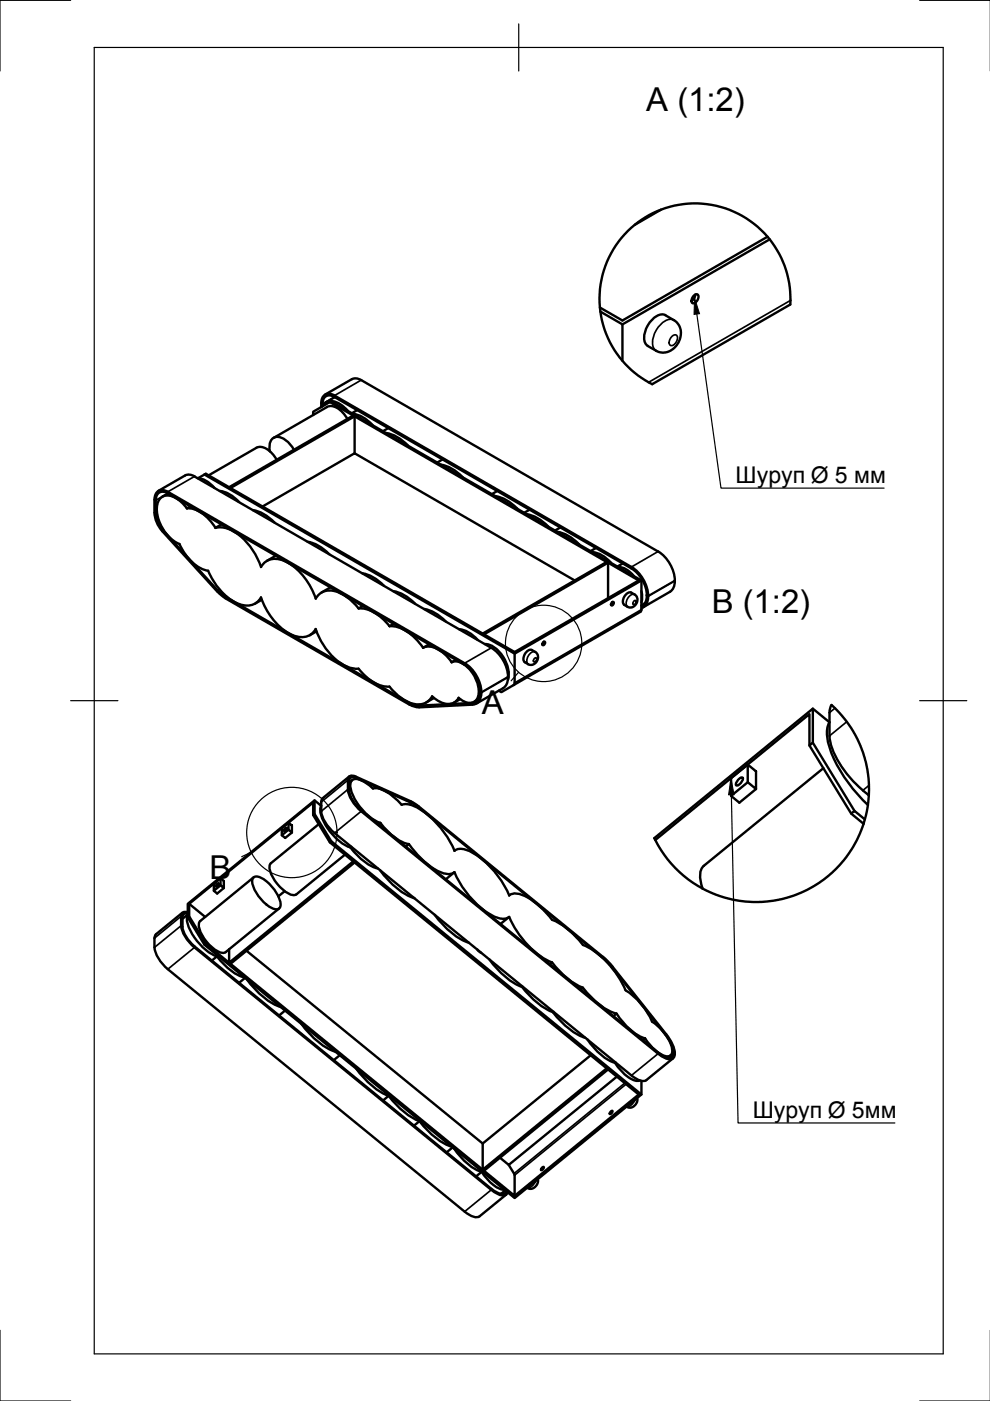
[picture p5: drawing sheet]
<svg xmlns="http://www.w3.org/2000/svg" width="210mm" height="297mm" viewBox="0 0 210 297" stroke-linecap="round" stroke-linejoin="round" font-family="sans-serif">
<defs><g id="words">
<g font-size="7">
<text x="137" y="23.5">A (1:2)</text>
<text x="150.9" y="129.9">B (1:2)</text>
<text x="102.2" y="151.3">A</text>
<text x="44.4" y="186.3">B</text>
</g>
<g font-size="4.9">
<text x="156" y="102.5">Шуруп Ø 5 мм</text>
<text x="159.6" y="237.1">Шуруп Ø 5мм</text>
</g>
</g></defs>
<!-- layer: Visible -->
<g fill="none" stroke="#000" stroke-width=".51">
<path d="M133.1 49a20.2 20.2 0 0 1 22.6-4.1 20.2 20.2 0 0 1 11.9 19.7l-29.3 16.9-.1-.1a20.3 20.3 0 0 1-5.1-32.4zM140.1 44.5l-5.5 3.2M162.7 50.2l-30.7 17.8-4.8-2.8M163.2 50.7l-31.2 18.1M127.3 66.1l4.7 2.7v7.7M137.3 73.3a2.87 2.87 0 0 1-.3-3.5 4.5 4.5 0 0 1 3.6-3.1l2.5 1.3 .9 1 .4 1.6-.5 1.9-.6 .9-.7 .6-1.5 .7-1.5-.1-2.3-1.3M147.1 62.7l.3-.2 .5-.1a1.25 1.25 0 0 1-1.1 1.9 1.07 1.07 0 0 1 .3-1.6zM147.4 62.5l-.2 .7-.6 .6M54.3 95l-10.1 5.8M54.4 94.9a2.98 2.98 0 0 1 3.3 1.2l1 1.4M62.3 95.4a4.8 4.8 0 0 0-3.6-2.8 1.93 1.93 0 0 0-1.6 2.4l.1 .7M66.4 88v-.7l3.5-2.1 5 2.9-26.3 15.2-5-2.9-1.6 1"/>
<path d="M68.2 86.2a2.32 2.32 0 0 1 3.4-.8l1.1 .7 1.1 1M68.4 86a1.62 1.62 0 0 1 .6-1.9 1.62 1.62 0 0 1 1.9 .1l63 36.3a6.7 6.7 0 0 1 3.1 7l-.6 .8-.4 .2M69.9 85.2l.3-.1 65.8 38-26.9 15.5-65.8-38M70.9 83.9l63 36.3a7.8 7.8 0 0 1 3.5 6.1M70.9 83.9a1.74 1.74 0 0 0-2-.2 1.74 1.74 0 0 0-.8 1.8v.8M71 84.2l-1.9 1.1M73.6 88.8a4.4 4.4 0 0 0-3.9-2.7l-11.7 6.7M74.9 87.8l1.8 .5 1.1 .8 1.2 1M75.2 88.3v7.8M75.7 87l-1.1 .6M76.6 80.6l62.9 36.3M76.6 80.6a2.08 2.08 0 0 0-2-.2l-5.7 3.3"/>
<path d="M81.9 91.8a8.4 8.4 0 0 1 4.6 2.7M82.3 90.8l-1.1 .6M93.5 98.5a8.4 8.4 0 0 1 4.6 2.7M93.8 97.4l-1.1 .7M33 108.8l.2 1.1 .4 1 .9 1.5M34.5 112.4l11.7 12.8M35.6 104.6l62.9 36.4M35.6 104.3l62.9 36.3M35.6 104.6a1.56 1.56 0 0 0-1.8-.2 1.56 1.56 0 0 0-.8 1.7v2.8M35.6 104.3a1.75 1.75 0 0 0-2-.2 1.75 1.75 0 0 0-.9 1.8 10 10 0 0 0 .4 4.5l.5 1.2 .8 1 11.7 12.8 1.3 1.2 39.4 22.8M35.6 104.6l-1.2 .7M39.6 107.8a6.8 6.8 0 0 1 5.5 3.3l.6 .8 1.3-.7"/>
<path d="M40.4 107.4l-.8 .4a5.7 5.7 0 0 0-4.4-2.7 2.43 2.43 0 0 0-1.9 2.6 8.7 8.7 0 0 0 4.8 7.6 10 10 0 0 0 5.3 5.5l.7 .2a13 13 0 0 0 6.7 7.1 3.5 3.5 0 0 0 4.5-1.4M41.2 101l63 36.3a7.7 7.7 0 0 1 3.5 6.3M41.3 101a2.08 2.08 0 0 0-2.1-.2l-5.6 3.3M41.9 101.4l1.5 .4 1.1 .7 1 1M45.7 111.9a6.1 6.1 0 0 1 5.4 1.9 15 15 0 0 1 4.2 6.4 3.6 3.6 0 0 1 5-1.3 13.4 13.4 0 0 1 6.6 8M46.6 104.1l1.8 .5 1.1 .8 1.2 1.1M48.9 103.5l26.3-15.2 53.4 30.9-26.3 15.1zM53.6 108.2a8.4 8.4 0 0 1 4.6 2.6M55.7 107.4l19.5-11.3 46.7 27M58.5 117.8l-1.9 1.1M65.2 114.9a8.4 8.4 0 0 1 4.6 2.6M105.1 105.2a8.4 8.4 0 0 1 4.6 2.7"/>
<path d="M105.4 104.1l-1.1 .7M111.7 109a8.4 8.4 0 0 1 4.6 2.7M112.3 108.1l-1.2 .6M118.2 112.8a8.4 8.4 0 0 1 4.6 2.6M118.8 111.8l-1.1 .7M125.6 117.1l1.2 .2 1.1 .6 1.7 1.4M126.3 116.2l-1.1 .6M128.9 119.3v7.5M132 119.5l-1.1 .6M139.5 116.9a7.8 7.8 0 0 1 3.6 6.2M46.2 125.2l1.6 1.3 39 22.5 .8 .4 1.1 .2M55.3 126.7a12.9 12.9 0 0 0 7.4 8.2 3.5 3.5 0 0 0 4.2-1.5 13.1 13.1 0 0 0 7.3 8.2l1.8 .2a9.1 9.1 0 0 0 5.9 3.8h.7"/>
<path d="M55.5 127.2l-1.4 .8M66.9 126.9a3.5 3.5 0 0 1 4.6-1.4l1.4 .6 1.3 1 1.8 1.9 .9-.5M67.1 133.9l-1.4 .8M70.1 124.5l-1.9 1.1M76 129a7.6 7.6 0 0 1 5.9 2.9l.7 .9M76.8 121.6a8.4 8.4 0 0 1 4.6 2.6M83.4 125.3a8.4 8.4 0 0 1 4.6 2.7M83.4 132.3l-.8 .5a7.6 7.6 0 0 1 5.8 2.9l1.3 1.7M89.9 129.1a8.4 8.4 0 0 1 4.6 2.7M91 136.6l-1.3 .7a3.9 3.9 0 0 1 4 .9l2.1 2.2 .9-.5M97.4 133.4l1.1 .2 1.1 .6 1.7 1.5M102.6 134.5l26.3-15.2 6.5 3.8-26.3 15.1z"/>
<path d="M102.8 136.6a5.7 5.7 0 0 1 4.6 4.1 5.3 5.3 0 0 1 .3 3.4M109.1 138.6v6.2M111.6 138.3a1.04 1.04 0 0 1 1.2-.5l.7 .4a1.52 1.52 0 0 1 .3 2 1.52 1.52 0 0 1-1.8 .6l-.7-.4a1.55 1.55 0 0 1 .3-2.1zM115.1 136.2l.3-.2 .2 .2-.2 .4-.3 .2-.1-.2zM115.3 136l-.3 .6M129.7 127.8l.3-.2 .1 .2-.1 .4-.3 .2-.2-.2zM129.8 127.7h.1M129.9 127.6l-.3 .6M131.1 120.2l1.4 .3 1 .7 .9 .9M133.9 125.6a1.76 1.76 0 0 0-1.6 2.6l.8 .5a1.52 1.52 0 0 0 1.8-.7 1.52 1.52 0 0 0-.3-1.9l-.8-.4M136 123.1v6.1l-.2 .5-26.9 15.5M136 125.3l.2 1.5-.2 .9"/>
<path d="M136.7 127.9l-.7 .4M137.4 126.3v.2M137.4 126.5a2.3 2.3 0 0 1-1.4 2.4M142 125.5l-5.6 3.2M143.1 123.1v.1a2.6 2.6 0 0 1-1.1 2.3M82.6 145.6a8.4 8.4 0 0 0 6.5 3.7 3.2 3.2 0 0 0 2.5-1.7M86.8 149.4l.9 .4 1.2 .2 11.3-.6M92 148l-1.6 .9M95.8 140.4a3.1 3.1 0 0 1 3.2 1 7.1 7.1 0 0 1 2.4 6.2 1.88 1.88 0 0 1-2.8 1.2l-1.4-.9a2.74 2.74 0 0 1-4.1 .8l-1.5-1.1M97.6 148.2l-1.3 .8M98.5 140.9a6.7 6.7 0 0 1 3.1 7 1.65 1.65 0 0 1-1.5 1.1M98.5 140.6a7.8 7.8 0 0 1 3.6 6.1"/>
<path d="M100.1 149l-11.4 .6M101.3 148.4l-.8 .4M102 146.8a2.28 2.28 0 0 1-1.8 2.6M106.7 145.9l-5.7 3.3M107.7 143.6a2.6 2.6 0 0 1-1 2.3M108.9 145.2l-2.6 1.6-.6-.4M109.1 144.8l-.2 .4M171.6 158.1l8.9 14.4 2.6 2.2M172.3 150.2v7.3l-.7 .6v-6.7l-32.7 26.7M172.3 157.5l8.9 14.4M175.9 151.1v4.9M175.9 151.1l.1-.9 .3-.7 .6 .5a21.6 21.6 0 0 1 3.4 4.1l1.5 2.6 1.5 4 .8 4.3 .1 3.6"/>
<path d="M175.9 156a15.5 15.5 0 0 0 4.3 8.9l2.8 2.7M60.5 175.6l.1-.1a.4 .4 0 0 1 0 .5 .4 .4 0 0 1-.4 .1zM61.2 174.4l.7 .6v1.5l-.7-.6zM61.2 174.4l-1.4 1.2v1.5l.7 .6 1.4-1.2M61.2 175.9l-1.4 1.2M66.4 172.8l.3-.2 3.5 5.8M66.7 172.6v-2.9l-26.9 21.9v2.9M66.7 169.7l1.4 1.1a3.9 3.9 0 0 0 .5 3.4 11.1 11.1 0 0 0 5.7 5.5M67.6 174.7l-10.2 8.3M69.9 178.6l.3-.2 65.8 53.7-26.9 21.9-65.8-53.7 .3-.2M74 165.6a.75 .75 0 0 1 1-.8l12.2 5.4 1.6 1M74 165.6a6.4 6.4 0 0 0 2.6 6.2l62.9 51.4"/>
<path d="M74.1 164.6l-5.7 4.6-.3 .5a6.1 6.1 0 0 0 .8 4.6l.9 1.2 1.1 1.1 63 51.4a4 4 0 0 0 2.8 1.2l.4-.2M74.3 179.7a11.7 11.7 0 0 0 5.9 4.4M74.5 179.5l-.2 .2M74.7 165.4l-.7 .5M75.4 164.7l11.7 5.2 1.4 .8 39.3 32.2M75.4 164.6a1.05 1.05 0 0 0-1.6 .3 6.9 6.9 0 0 0 2.8 7.1l62.9 51.4M80.3 174.8l.3-.3a11.3 11.3 0 0 0 6.1 4.5M80.7 174.5a11.1 11.1 0 0 1-6.4-7.8 1.24 1.24 0 0 1 .3-1.3 1.24 1.24 0 0 1 1.3-.2 7 7 0 0 1 3.2 2 4.6 4.6 0 0 1 3.8 1.3l2.3 2.1a4.9 4.9 0 0 1 4.1 1.1 20.3 20.3 0 0 1 7.1 8.7M86.7 179l-.7 .5M86.7 179a15.9 15.9 0 0 0 7.6 6.2 2.25 2.25 0 0 0 2.1-.3M88.8 171.2l39 31.9M156.5 165.4a.87 .87 0 0 1 1-.5 1.52 1.52 0 0 1-1.4 1.6 1.16 1.16 0 0 1 .4-1.1z"/>
<path d="M158.5 162.1l1.8 1.4v3.8l-1.8-1.5zM158.5 162.1l-3.5 2.9v3.7l1.8 1.5 3.5-2.9M158.5 165.8l-3.5 2.9M174.6 162.9l-25.4 20.7M180.5 172.5l.7-.6 2.2 1.8M182.9 167.6l1.3 1M183.1 174.7l-1.4 3.3-2.2 3.7-2.5 2.8-2.7 2.2a24 24 0 0 1-25.4 1.7M184 170.7a30.1 30.1 0 0 1-8.4-13 6.1 6.1 0 0 1 .3-4.6l-3.6-2.9-33.6 27.5a24 24 0 0 0 10.2 10.7M184 170.7l-.9 4M184.2 168.6l-.2 2.1M33.1 198.1l-.3 .5a6.1 6.1 0 0 0 .8 4.6l.9 1.2 1.1 1.1 62.9 51.4M38.4 194.3v2"/>
<path d="M38.4 196.3a7.5 7.5 0 0 0 2.8 4.6l63 51.4a3.8 3.8 0 0 0 2.9 1.1l.5-.6M38.7 193.5l-5.7 4.6M39.8 193.9l-1.1 .9M39.8 193.7a.79 .79 0 0 0-1.1 .8 6.4 6.4 0 0 0 2.5 6.1l63 51.4a3.6 3.6 0 0 0 2.6 1.1l.5-.5M39.8 193.9a3.9 3.9 0 0 0 .5 3.4 11.1 11.1 0 0 0 5.7 5.5 11.5 11.5 0 0 0 5.9 4.4M39.8 193.4a.92 .92 0 0 0-.9 0 .92 .92 0 0 0-.5 .9M40.1 191.6v2.7l3.5 5.8 5 4M40.1 194.3l-.3 .2 3.5 5.8M43.5 194.4l-3.4-2.8 26.3-21.5v2.7l3.5 5.8 5 4-26.3 21.5v-2.8M46 187.4l.2-.1a.4 .4 0 0 1 0 .5 .4 .4 0 0 1-.5 .1zM46.8 186.2v1.5l.7 .6v-1.5l-.7-.6-1.5 1.2v1.5l.7 .5 1.5-1.1M46.8 187.7l-1.5 1.2"/>
<path d="M53.8 186l-11.3 9.3a1.9 1.9 0 0 0-.1 2.1 8.2 8.2 0 0 0 4.6 4.6l.9-.1M53.8 186a1.82 1.82 0 0 1 2 .3 8.4 8.4 0 0 1 3.7 5.5 .89 .89 0 0 1-1.1 1 7.9 7.9 0 0 1-4.9-5.9zM59.2 192.6l-11.4 9.3M60.3 189l-1.3 1.1M73.2 181.2l-10.4 8.4a1.9 1.9 0 0 1-2-.4 8.2 8.2 0 0 1-3.7-5.4l.3-.8M80.5 184.5a15.6 15.6 0 0 0 7.3 5.9M87.7 190.4h.2M92.1 193.9a15.6 15.6 0 0 0 7.3 6M96.3 185l-1.8 1.4M96.4 184.9a19.4 19.4 0 0 0 8.4 9.4 3.2 3.2 0 0 0 3.2 .1 19.3 19.3 0 0 0 8.4 9.4l.6 .2M96.4 180.4a3.6 3.6 0 0 1 4 .5 20.1 20.1 0 0 1 7.6 8.9 3 3 0 0 1 3.2 .1 17 17 0 0 1 5.9 5.1 15.4 15.4 0 0 1 6.5 5.3 18.6 18.6 0 0 1 9 9.7 14.7 14.7 0 0 1 5.7 6.6 9.6 9.6 0 0 1 4.2 6.1 1.16 1.16 0 0 1-.5 1.2 1.16 1.16 0 0 1-1.4-.1l-1.1-.7-1.2-1-1.5-2M96.4 180.3v.1"/>
<path d="M107.9 194.4l-1.8 1.5M149.2 183.6a3.7 3.7 0 0 0-.5 3.8l.3 1M46 202.8l-1.1 .9M52 207.3l-1.3 1.1M52.3 201.6l50 40.9M52.3 207.6a15.6 15.6 0 0 0 7.3 5.9M60.5 214.3l-1.3 1M63.9 217a15.6 15.6 0 0 0 7.3 6M101.2 201.3l.8 .7M103.7 203.4a16.3 16.3 0 0 0 7 5.8M110.7 209.2a16.3 16.3 0 0 0 6.5 5.4M110.8 209.2l-.1 .1"/>
<path d="M116.6 204.4l.5-.3a16.4 16.4 0 0 0 6.5 5.3 14.5 14.5 0 0 0 7.1 5.5 12.3 12.3 0 0 0 6.1 5.2M117.2 214.6a15 15 0 0 0 6.9 5.4M117.3 214.5l-.1 .1M123.6 209.4l-.5 .4M127.9 202.9l2 2M127.9 203.1l1.9 1.9M129.7 205l11.8 14.9 1 1.7 .3 1.5M129.9 205l11.3 14.2a6.3 6.3 0 0 1 1.8 4.7 1.07 1.07 0 0 1-1.5 .6l-2-1.1M130.7 214.9l-.6 .5M72.1 223.7l-1.3 1.1M75.5 226.5a16.3 16.3 0 0 0 6.9 5.8M82.4 232.4l-1.2 .9"/>
<path d="M82.4 232.4a16.3 16.3 0 0 0 6.5 5.3M88.9 237.7l-1.1 1M88.9 237.7a15 15 0 0 0 6.9 5.4M124.5 220.4a12 12 0 0 0 5.9 4.9h.1M125.2 223.7l-22.9 18.8v5.5l26.3-21.5-53.4-43.6-26.3 21.5 53.4 43.6M129.6 235.6l.1-.1a.4 .4 0 0 1 0 .5 .4 .4 0 0 1-.4 .1zM130.4 225.4a8.5 8.5 0 0 0 4.6 3.8l.6-.1M130.8 228.3l-22.9 18.7-1.9-1.5M135.1 232.8v.9l-.7 .8-.7 .4-.8-.3M136 229.2v2.9M136.8 220.2l-.5 .3M142.2 223.8l-.6 .4"/>
<path d="M142.7 224.4l-5.7 4.6M142.8 223.1a1 1 0 0 1-1.2 1.1l-1.3-.5-.8-.5M96 243.3l-1.3 1M96.3 243.5a12 12 0 0 0 5.8 4.9 8.4 8.4 0 0 0 4.5 3.9h.4M102.1 248.5l-1.2 .9M107.1 252.4l-.9 .7M107.3 253.3l-5.6 4.6a2.13 2.13 0 0 1-2.5-.5l-.7-.5M107.9 247l1.2 2v4.5l-6.5-5.3 26.3-21.5 6.5 5.4-26.3 21.4M114 250v.8l-.7 .9-.7 .4-.8-.3M115 247.5l.2-.1a.4 .4 0 0 1-.1 .5 .4 .4 0 0 1-.4 .1z"/>
</g>
<!-- layer: Visible Narrow -->
<g fill="none" stroke="#000" stroke-width=".36">
<path d="M142.5 71.3a.65 .65 0 0 1 1.1 0 1.54 1.54 0 0 1-1.5 1.9 1.41 1.41 0 0 1 .4-1.9zM142.9 67.9a2.87 2.87 0 0 0-3.3 1.4 4.5 4.5 0 0 0-.9 4.7l.4 .4M167.6 63.7l-30.1 17.4M70.9 84.2l-2.5 1.5M76.6 80.6l-5.7 3.3M33.3 108.7l-.3 .2M34.6 112.3l-.1 .1M35.6 104.6l-2.6 1.5M41.2 101l-5.6 3.3M139.5 116.9l-5.6 3.3M46.6 125l-.4 .2M48 126.4l-.2 .1"/>
<path d="M104.2 137.4l-5.7 3.2M113.3 139.7l.3-.2 .2 .2-.2 .5-.3 .2-.2-.3zM113.5 138.2a1.73 1.73 0 0 0-1.5 2.6M134.3 127.5l.4-.2 .2 .3-.2 .4-.4 .2-.1-.2zM134.6 126a1.73 1.73 0 0 0-1.5 2.6M136 129.3l-26.9 15.5M143.1 123.1l-5.7 3.2M143.1 123.2l-5.7 3.3M86.9 149l-.1 .1M89.2 149.3l-.5 .3M100.2 149h-.1M107.7 143.5l-5.7 3.3"/>
<path d="M107.7 143.6l-5.7 3.3M177 150.1l-1.1 1M179.5 153l-3.6 3M73.8 167.4l-5.7 4.6M73.8 165.4l-5.7 4.6M75.5 165l-.2 .2M76.6 172l-5.7 4.6M87.2 170.2l-.5 .4M88.8 171.2l-.1 .2M184.2 166.5l-1.3 1.1M38.4 194.3l-5.7 4.6M38.4 196.3l-5.7 4.6"/>
<path d="M41.2 200.9l-5.6 4.6M127.8 203.1h.1M129.7 205l-.1 .1M132.5 229.6l-23.5 19.2M132.7 229.9l-23.6 19.3M134.7 233.1a2.13 2.13 0 0 1-1.8 1.5M139.5 223.4l-5.6 4.6M142.8 223.1l-.4 .3M142.8 223.2l-.4 .3M104.2 252.3l-5.7 4.6M113.7 250.3a2.13 2.13 0 0 1-1.9 1.5"/>
</g>
<circle cx="141.1" cy="219.4" r=".18" fill="#000"/>
<!-- layer: Border -->
<path d="M15 .1h-15v15M20 10.1h180v276.9h-180zM110 5.1v10M195 .1h15M15 148.6h10M195 148.6h10M0 282.1v14.9h15M195 297h15" fill="none" stroke="#000" stroke-width=".25"/>
<!-- layer: Annotations -->
<g fill="none" stroke="#000" stroke-width=".25">
<path d="M147.7 66.6l5.2 36.9h34.6M110 142.5l-1.6 1.8M155.1 168.5l1.4 69.6h33.2M53.3 180.7l-2.1 .9"/>
<circle cx="115.3" cy="136.4" r="8.1"/>
<circle cx="61.9" cy="176.5" r="9.6"/>
</g>
<path d="M147.3 63.1l1 3.4-1.1 .2zM155 165l.6 3.5h-1.1z" fill="#000" stroke="#000" stroke-width=".21"/>
<use href="#words"/>
</svg>
